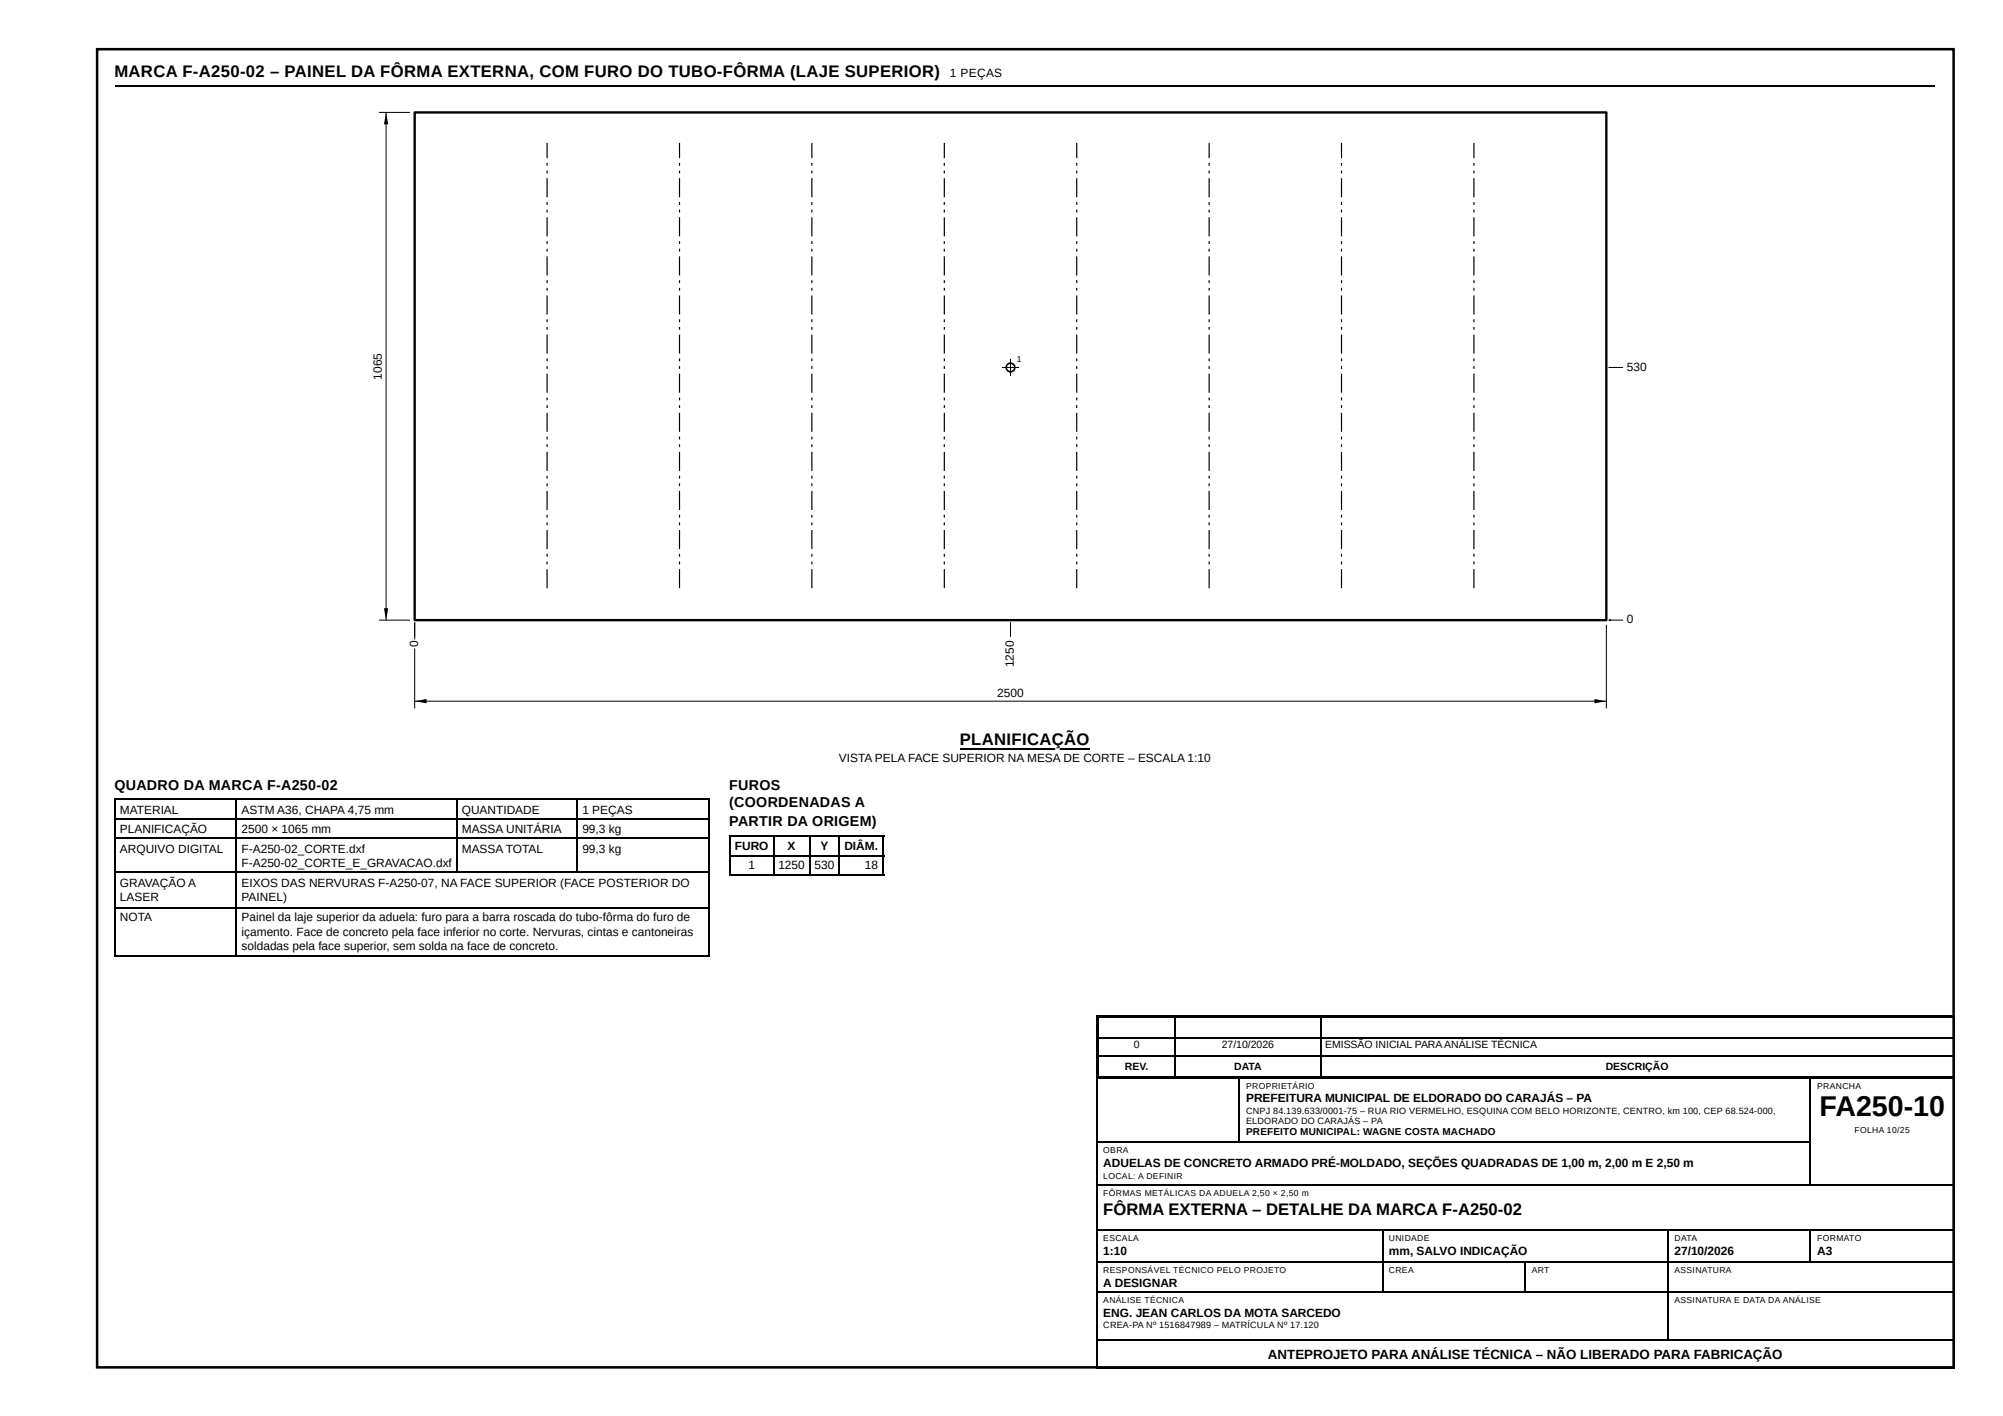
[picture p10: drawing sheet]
<svg xmlns="http://www.w3.org/2000/svg" width="420mm" height="297mm" viewBox="0 0 420 297" stroke-linecap="round" stroke-linejoin="round" font-family="sans-serif">
<defs><g id="words">
<text font-size="6" x="381.7" y="234.2">FA250-10</text>
<g font-size="3.5">
<text x="24" y="16.1">MARCA F-A250-02 – PAINEL DA FÔRMA EXTERNA, COM FURO DO TUBO-FÔRMA (LAJE SUPERIOR)</text>
<text x="201.4" y="156.4">PLANIFICAÇÃO</text>
<text x="231.5" y="254.8">FÔRMA EXTERNA – DETALHE DA MARCA F-A250-02</text>
</g>
<g font-size="3">
<text x="24" y="165.6">QUADRO DA MARCA F-A250-02</text>
<text x="153" y="165.6">FUROS</text>
<text x="153" y="169.3">(COORDENADAS A</text>
<text x="153" y="173.3">PARTIR DA ORIGEM)</text>
</g>
<text font-size="2.8" x="266" y="285">ANTEPROJETO PARA ANÁLISE TÉCNICA – NÃO LIBERADO PARA FABRICAÇÃO</text>
<g font-size="2.5">
<text x="199.3" y="16.1">1 PEÇAS</text>
<text x="176" y="159.8">VISTA PELA FACE SUPERIOR NA MESA DE CORTE – ESCALA 1:10</text>
<text x="25.2" y="170.7">MATERIAL</text>
<text x="50.7" y="170.7">ASTM A36, CHAPA 4,75 mm</text>
<text x="96.9" y="170.7">QUANTIDADE</text>
<text x="122.2" y="170.7">1 PEÇAS</text>
<text x="25.2" y="174.6">PLANIFICAÇÃO</text>
<text x="25.2" y="178.9">ARQUIVO DIGITAL</text>
<text x="50.7" y="174.6">2500 × 1065 mm</text>
<text x="50.7" y="178.9">F-A250-02_CORTE.dxf</text>
<text x="96.9" y="174.6">MASSA UNITÁRIA</text>
<text x="96.9" y="178.9">MASSA TOTAL</text>
<text x="122.2" y="174.6">99,3 kg</text>
<text x="122.2" y="178.9">99,3 kg</text>
<text x="154.2" y="178.3">FURO</text>
<text x="165.2" y="178.3">X</text>
<text x="172.2" y="178.3">Y</text>
<text x="177.1" y="178.3">DIÂM.</text>
<text x="50.7" y="181.8">F-A250-02_CORTE_E_GRAVACAO.dxf</text>
<text x="157" y="182.3">1</text>
<text x="163.3" y="182.3">1250</text>
<text x="170.9" y="182.3">530</text>
<text x="181.4" y="182.3">18</text>
<text x="25.2" y="186">GRAVAÇÃO A</text>
<text x="25.2" y="188.9">LASER</text>
<text x="50.7" y="186">EIXOS DAS NERVURAS F-A250-07, NA FACE SUPERIOR (FACE POSTERIOR DO</text>
<text x="50.7" y="188.9">PAINEL)</text>
<text x="25.2" y="193.1">NOTA</text>
<text x="50.7" y="193.1">Painel da laje superior da aduela: furo para a barra roscada do tubo-fôrma do furo de</text>
<text x="50.7" y="196.3">içamento. Face de concreto pela face inferior no corte. Nervuras, cintas e cantoneiras</text>
<text x="50.7" y="199.2">soldadas pela face superior, sem solda na face de concreto.</text>
<text x="261.4" y="231.2">PREFEITURA MUNICIPAL DE ELDORADO DO CARAJÁS – PA</text>
<text x="231.5" y="244.7">ADUELAS DE CONCRETO ARMADO PRÉ-MOLDADO, SEÇÕES QUADRADAS DE 1,00 m, 2,00 m E 2,50 m</text>
<text x="231.5" y="263.3">1:10</text>
<text x="291.4" y="263.3">mm, SALVO INDICAÇÃO</text>
<text x="351.3" y="263.3">27/10/2026</text>
<text x="381.2" y="263.3">A3</text>
<text x="231.5" y="269.9">A DESIGNAR</text>
<text x="231.5" y="276.2">ENG. JEAN CARLOS DA MOTA SARCEDO</text>
</g>
<g font-size="2.5" fill="#fff">
<text x="341.3" y="77.8">530</text>
<text x="80.1" y="79.6" transform="rotate(-90 80.1 79.6)">1065</text>
<text x="341.3" y="130.8">0</text>
<text x="87.7" y="135.8" transform="rotate(-90 87.7 135.8)">0</text>
<text x="212.7" y="139.9" transform="rotate(-90 212.7 139.9)">1250</text>
<text x="209.2" y="146.2">2500</text>
</g>
<g font-size="2.2">
<text x="237.9" y="219.9">0</text>
<text x="256.3" y="219.9">27/10/2026</text>
<text x="278" y="219.9">EMISSÃO INICIAL PARAANÁLISE TÉCNICA</text>
<text x="236" y="224.4">REV.</text>
<text x="258.9" y="224.4">DATA</text>
<text x="336.9" y="224.4">DESCRIÇÃO</text>
</g>
<text font-size="2.1" x="261.4" y="238.1">PREFEITO MUNICIPAL: WAGNE COSTA MACHADO</text>
<g font-size="1.9">
<text x="261.4" y="233.6">CNPJ 84.139.633/0001-75 – RUA RIO VERMELHO, ESQUINA COM BELO HORIZONTE, CENTRO, km 100, CEP 68.524-000,</text>
<text x="261.4" y="235.7">ELDORADO DO CARAJÁS – PA</text>
<text x="231.5" y="278.6">CREA-PA Nº 1516847989 – MATRÍCULA Nº 17.120</text>
</g>
<text font-size="1.8" fill="#fff" x="213.3" y="76">1</text>
<g font-size="1.8">
<text x="261.4" y="228.3">PROPRIETÁRIO</text>
<text x="381.2" y="228.3">PRANCHA</text>
<text x="389" y="237.6">FOLHA 10/25</text>
<text x="231.5" y="241.8">OBRA</text>
<text x="231.5" y="247.4">LOCAL: A DEFINIR</text>
<text x="231.5" y="250.8">FÔRMAS METÁLICAS DA ADUELA 2,50 × 2,50 m</text>
<text x="231.5" y="260.4">ESCALA</text>
<text x="291.4" y="260.4">UNIDADE</text>
<text x="351.3" y="260.4">DATA</text>
<text x="381.2" y="260.4">FORMATO</text>
<text x="231.5" y="267">RESPONSÁVEL TÉCNICO PELO PROJETO</text>
<text x="291.4" y="267">CREA</text>
<text x="321.3" y="267">ART</text>
<text x="351.3" y="267">ASSINATURA</text>
<text x="231.5" y="273.3">ANÁLISE TÉCNICA</text>
<text x="351.3" y="273.3">ASSINATURA E DATA DA ANÁLISE</text>
</g>
</g></defs>
<path d="M24.1 18.1h381.8" fill="none" stroke="#000" stroke-width=".26"/>
<path d="M87 23.6h250v106.5h-250z" fill="none" stroke="#000" stroke-width=".5"/>
<g fill="#000">
<path d="M114.6 119.4h.3v4h-.3zM114.6 117.8h.3v.6h-.3zM114.6 116.2h.3v.6h-.3zM114.6 111.2h.3v4h-.3zM114.6 109.6h.3v.6h-.3zM114.6 108h.3v.6h-.3zM114.6 103h.3v4h-.3zM114.6 101.4h.3v.6h-.3zM114.6 99.8h.3v.6h-.3zM114.6 94.8h.3v4h-.3zM114.6 93.2h.3v.6h-.3zM114.6 91.6h.3v.6h-.3zM114.6 86.6h.3v4h-.3zM114.6 85h.3v.6h-.3zM114.6 83.4h.3v.6h-.3zM114.6 78.4h.3v4h-.3zM114.6 76.8h.3v.6h-.3zM114.6 75.2h.3v.6h-.3zM114.6 70.2h.3v4h-.3zM114.6 68.6h.3v.6h-.3zM114.6 67h.3v.6h-.3zM114.6 62h.3v4h-.3zM114.6 60.4h.3v.6h-.3zM114.6 58.8h.3v.6h-.3zM114.6 53.8h.3v4h-.3zM114.6 52.2h.3v.6h-.3zM114.6 50.6h.3v.6h-.3zM114.6 45.6h.3v4h-.3zM114.6 44h.3v.6h-.3zM114.6 42.4h.3v.6h-.3zM114.6 37.4h.3v4h-.3zM114.6 35.8h.3v.6h-.3zM114.6 34.2h.3v.6h-.3zM114.6 30h.3v3.2h-.3z"/>
<path d="M142.4 119.4h.3v4h-.3zM142.4 117.8h.3v.6h-.3zM142.4 116.2h.3v.6h-.3zM142.4 111.2h.3v4h-.3zM142.4 109.6h.3v.6h-.3zM142.4 108h.3v.6h-.3zM142.4 103h.3v4h-.3zM142.4 101.4h.3v.6h-.3zM142.4 99.8h.3v.6h-.3zM142.4 94.8h.3v4h-.3zM142.4 93.2h.3v.6h-.3zM142.4 91.6h.3v.6h-.3zM142.4 86.6h.3v4h-.3zM142.4 85h.3v.6h-.3zM142.4 83.4h.3v.6h-.3zM142.4 78.4h.3v4h-.3zM142.4 76.8h.3v.6h-.3zM142.4 75.2h.3v.6h-.3zM142.4 70.2h.3v4h-.3zM142.4 68.6h.3v.6h-.3zM142.4 67h.3v.6h-.3zM142.4 62h.3v4h-.3zM142.4 60.4h.3v.6h-.3zM142.4 58.8h.3v.6h-.3zM142.4 53.8h.3v4h-.3zM142.4 52.2h.3v.6h-.3zM142.4 50.6h.3v.6h-.3zM142.4 45.6h.3v4h-.3zM142.4 44h.3v.6h-.3zM142.4 42.4h.3v.6h-.3zM142.4 37.4h.3v4h-.3zM142.4 35.8h.3v.6h-.3zM142.4 34.2h.3v.6h-.3zM142.4 30h.3v3.2h-.3z"/>
<path d="M170.2 119.4h.2v4h-.2zM170.2 117.8h.2v.6h-.2zM170.2 116.2h.2v.6h-.2zM170.2 111.2h.2v4h-.2zM170.2 109.6h.2v.6h-.2zM170.2 108h.2v.6h-.2zM170.2 103h.2v4h-.2zM170.2 101.4h.2v.6h-.2zM170.2 99.8h.2v.6h-.2zM170.2 94.8h.2v4h-.2zM170.2 93.2h.2v.6h-.2zM170.2 91.6h.2v.6h-.2zM170.2 86.6h.2v4h-.2zM170.2 85h.2v.6h-.2zM170.2 83.4h.2v.6h-.2zM170.2 78.4h.2v4h-.2zM170.2 76.8h.2v.6h-.2zM170.2 75.2h.2v.6h-.2zM170.2 70.2h.2v4h-.2zM170.2 68.6h.2v.6h-.2zM170.2 67h.2v.6h-.2zM170.2 62h.2v4h-.2zM170.2 60.4h.2v.6h-.2zM170.2 58.8h.2v.6h-.2zM170.2 53.8h.2v4h-.2zM170.2 52.2h.2v.6h-.2zM170.2 50.6h.2v.6h-.2zM170.2 45.6h.2v4h-.2zM170.2 44h.2v.6h-.2zM170.2 42.4h.2v.6h-.2zM170.2 37.4h.2v4h-.2zM170.2 35.8h.2v.6h-.2zM170.2 34.2h.2v.6h-.2zM170.2 30h.2v3.2h-.2z"/>
<path d="M198 119.4h.2v4h-.2zM198 117.8h.2v.6h-.2zM198 116.2h.2v.6h-.2zM198 111.2h.2v4h-.2zM198 109.6h.2v.6h-.2zM198 108h.2v.6h-.2zM198 103h.2v4h-.2zM198 101.4h.2v.6h-.2zM198 99.8h.2v.6h-.2zM198 94.8h.2v4h-.2zM198 93.2h.2v.6h-.2zM198 91.6h.2v.6h-.2zM198 86.6h.2v4h-.2zM198 85h.2v.6h-.2zM198 83.4h.2v.6h-.2zM198 78.4h.2v4h-.2zM198 76.8h.2v.6h-.2zM198 75.2h.2v.6h-.2zM198 70.2h.2v4h-.2zM198 68.6h.2v.6h-.2zM198 67h.2v.6h-.2zM198 62h.2v4h-.2zM198 60.4h.2v.6h-.2zM198 58.8h.2v.6h-.2zM198 53.8h.2v4h-.2zM198 52.2h.2v.6h-.2zM198 50.6h.2v.6h-.2zM198 45.6h.2v4h-.2zM198 44h.2v.6h-.2zM198 42.4h.2v.6h-.2zM198 37.4h.2v4h-.2zM198 35.8h.2v.6h-.2zM198 34.2h.2v.6h-.2zM198 30h.2v3.2h-.2z"/>
<path d="M225.8 119.4h.2v4h-.2zM225.8 117.8h.2v.6h-.2zM225.8 116.2h.2v.6h-.2zM225.8 111.2h.2v4h-.2zM225.8 109.6h.2v.6h-.2zM225.8 108h.2v.6h-.2zM225.8 103h.2v4h-.2zM225.8 101.4h.2v.6h-.2zM225.8 99.8h.2v.6h-.2zM225.8 94.8h.2v4h-.2zM225.8 93.2h.2v.6h-.2zM225.8 91.6h.2v.6h-.2zM225.8 86.6h.2v4h-.2zM225.8 85h.2v.6h-.2zM225.8 83.4h.2v.6h-.2zM225.8 78.4h.2v4h-.2zM225.8 76.8h.2v.6h-.2zM225.8 75.2h.2v.6h-.2zM225.8 70.2h.2v4h-.2zM225.8 68.6h.2v.6h-.2zM225.8 67h.2v.6h-.2zM225.8 62h.2v4h-.2zM225.8 60.4h.2v.6h-.2zM225.8 58.8h.2v.6h-.2zM225.8 53.8h.2v4h-.2zM225.8 52.2h.2v.6h-.2zM225.8 50.6h.2v.6h-.2zM225.8 45.6h.2v4h-.2zM225.8 44h.2v.6h-.2zM225.8 42.4h.2v.6h-.2zM225.8 37.4h.2v4h-.2zM225.8 35.8h.2v.6h-.2zM225.8 34.2h.2v.6h-.2zM225.8 30h.2v3.2h-.2z"/>
<path d="M253.5 119.4h.3v4h-.3zM253.5 117.8h.3v.6h-.3zM253.5 116.2h.3v.6h-.3zM253.5 111.2h.3v4h-.3zM253.5 109.6h.3v.6h-.3zM253.5 108h.3v.6h-.3zM253.5 103h.3v4h-.3zM253.5 101.4h.3v.6h-.3zM253.5 99.8h.3v.6h-.3zM253.5 94.8h.3v4h-.3zM253.5 93.2h.3v.6h-.3zM253.5 91.6h.3v.6h-.3zM253.5 86.6h.3v4h-.3zM253.5 85h.3v.6h-.3zM253.5 83.4h.3v.6h-.3zM253.5 78.4h.3v4h-.3zM253.5 76.8h.3v.6h-.3zM253.5 75.2h.3v.6h-.3zM253.5 70.2h.3v4h-.3zM253.5 68.6h.3v.6h-.3zM253.5 67h.3v.6h-.3zM253.5 62h.3v4h-.3zM253.5 60.4h.3v.6h-.3zM253.5 58.8h.3v.6h-.3zM253.5 53.8h.3v4h-.3zM253.5 52.2h.3v.6h-.3zM253.5 50.6h.3v.6h-.3zM253.5 45.6h.3v4h-.3zM253.5 44h.3v.6h-.3zM253.5 42.4h.3v.6h-.3zM253.5 37.4h.3v4h-.3zM253.5 35.8h.3v.6h-.3zM253.5 34.2h.3v.6h-.3zM253.5 30h.3v3.2h-.3z"/>
<path d="M281.3 119.4h.3v4h-.3zM281.3 117.8h.3v.6h-.3zM281.3 116.2h.3v.6h-.3zM281.3 111.2h.3v4h-.3zM281.3 109.6h.3v.6h-.3zM281.3 108h.3v.6h-.3zM281.3 103h.3v4h-.3zM281.3 101.4h.3v.6h-.3zM281.3 99.8h.3v.6h-.3zM281.3 94.8h.3v4h-.3zM281.3 93.2h.3v.6h-.3zM281.3 91.6h.3v.6h-.3zM281.3 86.6h.3v4h-.3zM281.3 85h.3v.6h-.3zM281.3 83.4h.3v.6h-.3zM281.3 78.4h.3v4h-.3zM281.3 76.8h.3v.6h-.3zM281.3 75.2h.3v.6h-.3zM281.3 70.2h.3v4h-.3zM281.3 68.6h.3v.6h-.3zM281.3 67h.3v.6h-.3zM281.3 62h.3v4h-.3zM281.3 60.4h.3v.6h-.3zM281.3 58.8h.3v.6h-.3zM281.3 53.8h.3v4h-.3zM281.3 52.2h.3v.6h-.3zM281.3 50.6h.3v.6h-.3zM281.3 45.6h.3v4h-.3zM281.3 44h.3v.6h-.3zM281.3 42.4h.3v.6h-.3zM281.3 37.4h.3v4h-.3zM281.3 35.8h.3v.6h-.3zM281.3 34.2h.3v.6h-.3zM281.3 30h.3v3.2h-.3z"/>
<path d="M309.1 119.4h.2v4h-.2zM309.1 117.8h.2v.6h-.2zM309.1 116.2h.2v.6h-.2zM309.1 111.2h.2v4h-.2zM309.1 109.6h.2v.6h-.2zM309.1 108h.2v.6h-.2zM309.1 103h.2v4h-.2zM309.1 101.4h.2v.6h-.2zM309.1 99.8h.2v.6h-.2zM309.1 94.8h.2v4h-.2zM309.1 93.2h.2v.6h-.2zM309.1 91.6h.2v.6h-.2zM309.1 86.6h.2v4h-.2zM309.1 85h.2v.6h-.2zM309.1 83.4h.2v.6h-.2zM309.1 78.4h.2v4h-.2zM309.1 76.8h.2v.6h-.2zM309.1 75.2h.2v.6h-.2zM309.1 70.2h.2v4h-.2zM309.1 68.6h.2v.6h-.2zM309.1 67h.2v.6h-.2zM309.1 62h.2v4h-.2zM309.1 60.4h.2v.6h-.2zM309.1 58.8h.2v.6h-.2zM309.1 53.8h.2v4h-.2zM309.1 52.2h.2v.6h-.2zM309.1 50.6h.2v.6h-.2zM309.1 45.6h.2v4h-.2zM309.1 44h.2v.6h-.2zM309.1 42.4h.2v.6h-.2zM309.1 37.4h.2v4h-.2zM309.1 35.8h.2v.6h-.2zM309.1 34.2h.2v.6h-.2zM309.1 30h.2v3.2h-.2z"/>
</g>
<circle cx="212" cy="77.1" r=".9" fill="#fff"/>
<circle cx="212" cy="77.1" r=".9" fill="none" stroke="#000" stroke-width=".35"/>
<path d="M79.5 23.6h6.5M81 23.6v106.5M210.2 77.1h3.6M212 75.3v3.6M338 77.1h-.5h3M79.5 130.1h6.5M87 133.6v-3v18M212 131.1v-.5v3M337 131.1v17.5M338 130.1h-.5h3M87 147.1h250" fill="none" stroke="#000" stroke-width=".21"/>
<path d="M81 23.6l.4 2.5h-.9zM80.5 127.6h.9l-.4 2.5zM87 147.1l2.5-.5v.9zM334.5 146.6l2.5 .5-2.5 .4z" fill="#000"/>
<g fill="none" stroke="#000" stroke-width=".26">
<path d="M201.4 157h27.2M24.1 167.6h124.9M24.1 171.8h124.9M24.1 175.8h124.9M24.2 167.5v33.1M49.6 167.5v33.1M95.9 167.5v15.6M121 167.5v15.6M148.8 167.5v33.1M152.9 175.3h32.6M152.9 179.5h32.6M153.1 175.2v8.4"/>
<path d="M162.3 175.2v8.4M170 175.2v8.4M176.1 175.2v8.4M185.3 175.2v8.4M24.1 183h124.9M24.1 190.4h124.9M152.9 183.5h32.6M24.1 200.4h124.9M229.9 213.1h180.2M230.1 213v74.1M230.2 213.4h179.9M230.2 217.6h179.9"/>
<path d="M230.3 213.3v12.7M246.5 213.3v12.7M277.2 213.3v12.7M410 213.3v12.7M229.9 226.1h180.2M230.2 221.6h179.9M230.2 225.8h179.9M230.2 239.6h149.7M260 226.2v13.5M379.8 226.2v22.5M410 226.2v60.9M230.2 248.6h179.9"/>
<path d="M230.2 258.1h179.9M290.1 258.2v13M349.9 258.2v23.1M379.8 258.2v6.6M230.2 264.7h179.9M230.2 271.1h179.9M320 264.8v6.4M230.2 281.1h179.9M230.2 286.9h179.9"/>
</g>
<path d="M20.4 10.3h389.4v276.5h-389.4z" fill="none" stroke="#000" stroke-width=".53"/>
<use href="#words"/>
</svg>
